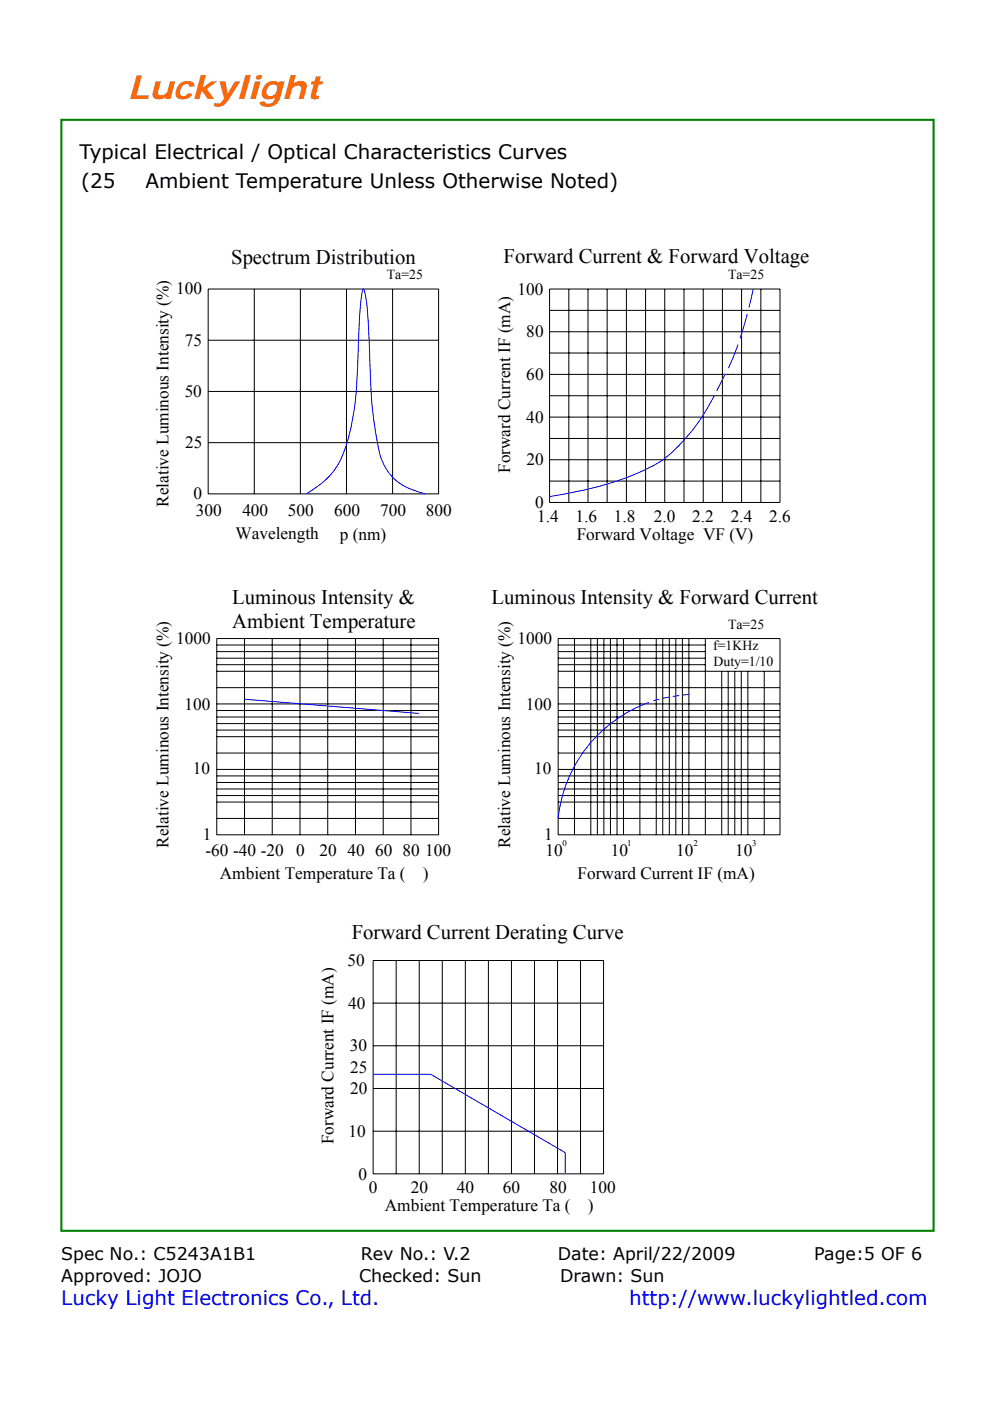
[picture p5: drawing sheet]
<svg xmlns="http://www.w3.org/2000/svg" width="210mm" height="297mm" viewBox="0 0 210 297" stroke-linecap="round" stroke-linejoin="round" font-family="sans-serif">
<defs><g id="words">
<text font-size="7" fill="#ff6500" x="27.1" y="21.1">Luckylight</text>
<g font-size="4.4">
<text x="49" y="55.9">Spectrum Distribution</text>
<text x="106.8" y="55.7">Forward Current &amp; Forward Voltage</text>
<text x="49.2" y="128.2">Luminous Intensity &amp;</text>
<text x="104.2" y="128.2">Luminous Intensity &amp; Forward Current</text>
<text x="49.3" y="133.2">Ambient Temperature</text>
<text x="74.6" y="199">Forward Current Derating Curve</text>
</g>
<g font-size="4.2">
<text x="16.8" y="33.8">Typical Electrical / Optical Characteristics Curves</text>
<text x="17.2" y="40">(25</text>
<text x="30.9" y="40">Ambient Temperature Unless Otherwise Noted)</text>
</g>
<g font-size="4.2" fill="#00f">
<text x="13" y="276.8">Lucky Light Electronics Co., Ltd.</text>
<text x="133.4" y="276.8">http://www.luckylightled.com</text>
</g>
<g font-size="3.7">
<text x="37.4" y="62.4">100</text>
<text x="109.8" y="62.5">100</text>
<text x="111.6" y="71.5">80</text>
<text x="39.2" y="73.3">75</text>
<text x="111.6" y="80.6">60</text>
<text x="39.2" y="84.1">50</text>
<text x="111.6" y="89.6">40</text>
<text x="39.3" y="95">25</text>
<text x="108.2" y="100.3" transform="rotate(-90 108.2 100.3)">Forward Current IF (mA)</text>
<text x="111.7" y="98.7">20</text>
<text x="35.8" y="107.5" transform="rotate(-90 35.8 107.5)">Relative Luminous Intensity (%)</text>
<text x="41.1" y="105.9">0</text>
<text x="113.5" y="107.7">0</text>
<text x="41.6" y="109.3">300</text>
<text x="51.4" y="109.3">400</text>
<text x="61.1" y="109.3">500</text>
<text x="70.9" y="109.3">600</text>
<text x="80.6" y="109.3">700</text>
<text x="90.3" y="109.3">800</text>
<text x="113.9" y="110.7">1.4</text>
<text x="122.1" y="110.7">1.6</text>
<text x="130.2" y="110.7">1.8</text>
<text x="138.7" y="110.7">2.0</text>
<text x="146.8" y="110.7">2.2</text>
<text x="155" y="110.7">2.4</text>
<text x="163.1" y="110.7">2.6</text>
<text x="49.9" y="114.4">Wavelength</text>
<text x="72.1" y="114.4">p (nm)</text>
<text x="122.3" y="114.4">Forward Voltage VF (V)</text>
<text x="37.4" y="136.5">1000</text>
<text x="109.8" y="136.5">1000</text>
<text x="39.1" y="150.5">100</text>
<text x="111.5" y="150.5">100</text>
<text x="40.9" y="164.2">10</text>
<text x="113.3" y="164.2">10</text>
<text x="35.8" y="179.7" transform="rotate(-90 35.8 179.7)">Relative Luminous Intensity (%)</text>
<text x="43.1" y="178.1">1</text>
<text x="108.2" y="179.7" transform="rotate(-90 108.2 179.7)">Relative Luminous Intensity (%)</text>
<text x="115.4" y="178.1">1</text>
<text x="43.6" y="181.6">-60 -40 -20</text>
<text x="62.8" y="181.6">0</text>
<text x="67.8" y="181.6">20 40 60 80 100</text>
<text x="115.7" y="181.6">10</text>
<text x="129.6" y="181.6">10</text>
<text x="143.4" y="181.6">10</text>
<text x="155.9" y="181.6">10</text>
<text x="46.6" y="186.4">Ambient Temperature Ta (</text>
<text x="89.7" y="186.4">)</text>
<text x="122.5" y="186.3">Forward Current IF (mA)</text>
<text x="73.7" y="204.9">50</text>
<text x="73.9" y="213.9">40</text>
<text x="74.2" y="222.9">30</text>
<text x="74.3" y="227.5">25</text>
<text x="74.3" y="232">20</text>
<text x="70.8" y="242.6" transform="rotate(-90 70.8 242.6)">Forward Current IF (mA)</text>
<text x="73.9" y="241">10</text>
<text x="76.1" y="250.1">0</text>
<text x="78.3" y="253">0</text>
<text x="81.6" y="256.8">Ambient Temperature Ta (</text>
<text x="87.2" y="253">20</text>
<text x="96.9" y="253">40</text>
<text x="106.7" y="253">60</text>
<text x="116.5" y="253">80</text>
<text x="124.7" y="256.8">)</text>
<text x="125.1" y="253">100</text>
<text x="13" y="267.2">Spec No.: C5243A1B1</text>
<text x="76.6" y="267.2">Rev No.: V.2</text>
<text x="118.3" y="267.2">Date: April/22/2009</text>
<text x="172.7" y="267.2">Page:5 OF 6</text>
<text x="13" y="271.7">Approved: JOJO</text>
<text x="76.1" y="271.7">Checked: Sun</text>
<text x="118.8" y="271.7">Drawn: Sun</text>
</g>
<g font-size="2.9">
<text x="82" y="59.2">Ta=25</text>
<text x="154.4" y="59.2">Ta=25</text>
<text x="151.3" y="137.9">f=1KHz</text>
<text x="154.4" y="133.4">Ta=25</text>
<text x="151.3" y="141.2">Duty=1/10</text>
</g>
<g font-size="1.9">
<text x="119.3" y="179.4">0</text>
<text x="133.1" y="179.4">1</text>
<text x="147.1" y="179.4">2</text>
<text x="159.6" y="179.4">3</text>
</g>
</g></defs>
<path d="M13 25.4h185v235.6h-185z" fill="none" stroke="#018001" stroke-width=".44"/>
<g fill="none" stroke="#000" stroke-width=".21">
<path d="M44.2 61.3h48.8v43.4h-48.8zM44.2 72.1h48.8M53.9 61.3v43.4M63.7 61.3v43.4M73.5 61.3v43.4M83.3 61.3v43.4M116.6 61.3h48.8v45.2h-48.8zM116.6 65.8h48.8M116.6 70.3h48.8M116.6 74.8h48.8M116.6 79.4h48.8M120.6 61.3v45.2"/>
<path d="M124.7 61.3v45.2M128.8 61.3v45.2M132.9 61.3v45.2M136.9 61.3v45.2M141 61.3v45.2M145.1 61.3v45.2M149.2 61.3v45.2M153.2 61.3v45.2M157.3 61.3v45.2M161.4 61.3v45.2M44.2 93.9h48.8M44.2 83h48.8"/>
<path d="M116.6 83.9h48.8M116.6 88.4h48.8M116.6 93h48.8M116.6 97.5h48.8M116.6 102h48.8M46 135.4h47v41.6h-47zM46 136.8h47M46 138.2h47M46 139.6h47M51.9 135.4v41.6M57.7 135.4v41.6M63.6 135.4v41.6"/>
<path d="M69.5 135.4v41.6M75.4 135.4v41.6M81.3 135.4v41.6M87.2 135.4v41.6M118.4 135.4h47v41.6h-47zM118.4 136.8h31.2M118.4 138.2h31.2M118.4 139.6h31.2M121.9 135.4v41.6M125.3 135.4v41.6M126.7 135.4v41.6M128.1 135.4v41.6"/>
<path d="M129.5 135.4v41.6M130.9 135.4v41.6M132.2 135.4v41.6M135.7 135.4v41.6M139.2 135.4v41.6M140.6 135.4v41.6M142 135.4v41.6M143.3 135.4v41.6M144.7 135.4v41.6M146.1 135.4v41.6M149.6 135.4v41.6M46 149.2h47"/>
<path d="M46 140.9h47M46 142.3h47M46 145.8h47M46 150.6h47M46 152h47M46 153.4h47M46 154.8h47M46 156.2h47M46 159.7h47M118.4 149.2h47M118.4 140.9h31.2M118.4 142.3h47"/>
<path d="M118.4 145.8h47M118.4 150.6h47M118.4 152h47M118.4 153.4h47M118.4 154.8h47M118.4 156.2h47M118.4 159.7h47M153.1 142.3v34.7M154.5 142.3v34.7M155.9 142.3v34.7M157.2 142.3v34.7M158.6 142.3v34.7"/>
<path d="M162.1 142.3v34.7M46 163.1h47M46 164.5h47M46 165.9h47M46 167.3h47M46 168.7h47M46 170.1h47M46 173.5h47M118.4 163.1h47M118.4 164.5h47M118.4 165.9h47M118.4 167.3h47"/>
<path d="M118.4 168.7h47M118.4 170.1h47M118.4 173.5h47M79.1 203.6h48.9v45.3h-48.9zM79.1 212.7h48.9M84 203.6v45.3M88.9 203.6v45.3M93.8 203.6v45.3M98.7 203.6v45.3M103.6 203.6v45.3M108.5 203.6v45.3M113.4 203.6v45.3"/>
<path d="M118.3 203.6v45.3M123.1 203.6v45.3M79.1 221.7h48.9M79.1 230.8h48.9M79.1 239.8h48.9"/>
</g>
<g fill="none" stroke="#00f" stroke-width=".21">
<path d="M153.9 79.3l-1.9 3.6M156.5 73l-2 5.1M158.5 66.5l-1.5 5.3M159.8 61.3l-1 3.9M151.5 83.9a39.4 39.4 0 0 1-11.1 13.7 59 59 0 0 1-20.7 7.1l-3.1 .6M65 104.7a17 17 0 0 0 9-12.1 79 79 0 0 0 2-19.1l.4-7.5 .5-4.5a.21 .21 0 0 1 .3-.2 .21 .21 0 0 1 .1 .4 43 43 0 0 1 1 9.6 152.5 152.5 0 0 0 1.4 20.7 18.6 18.6 0 0 0 1.9 6.8 10.9 10.9 0 0 0 7.6 5.6l.9 .3M51.9 148.3l36.9 3M137.6 148.9a29.4 29.4 0 0 0-19.2 24.6M139.9 148.2l-1.3 .4M142 147.8l-1.4 .3M144.1 147.5l-1.4 .2M146.1 147.2l-1.4 .2"/>
<path d="M79.1 227.8h12.3l28.5 16.6v4.5"/>
</g>
<use href="#words"/>
</svg>
